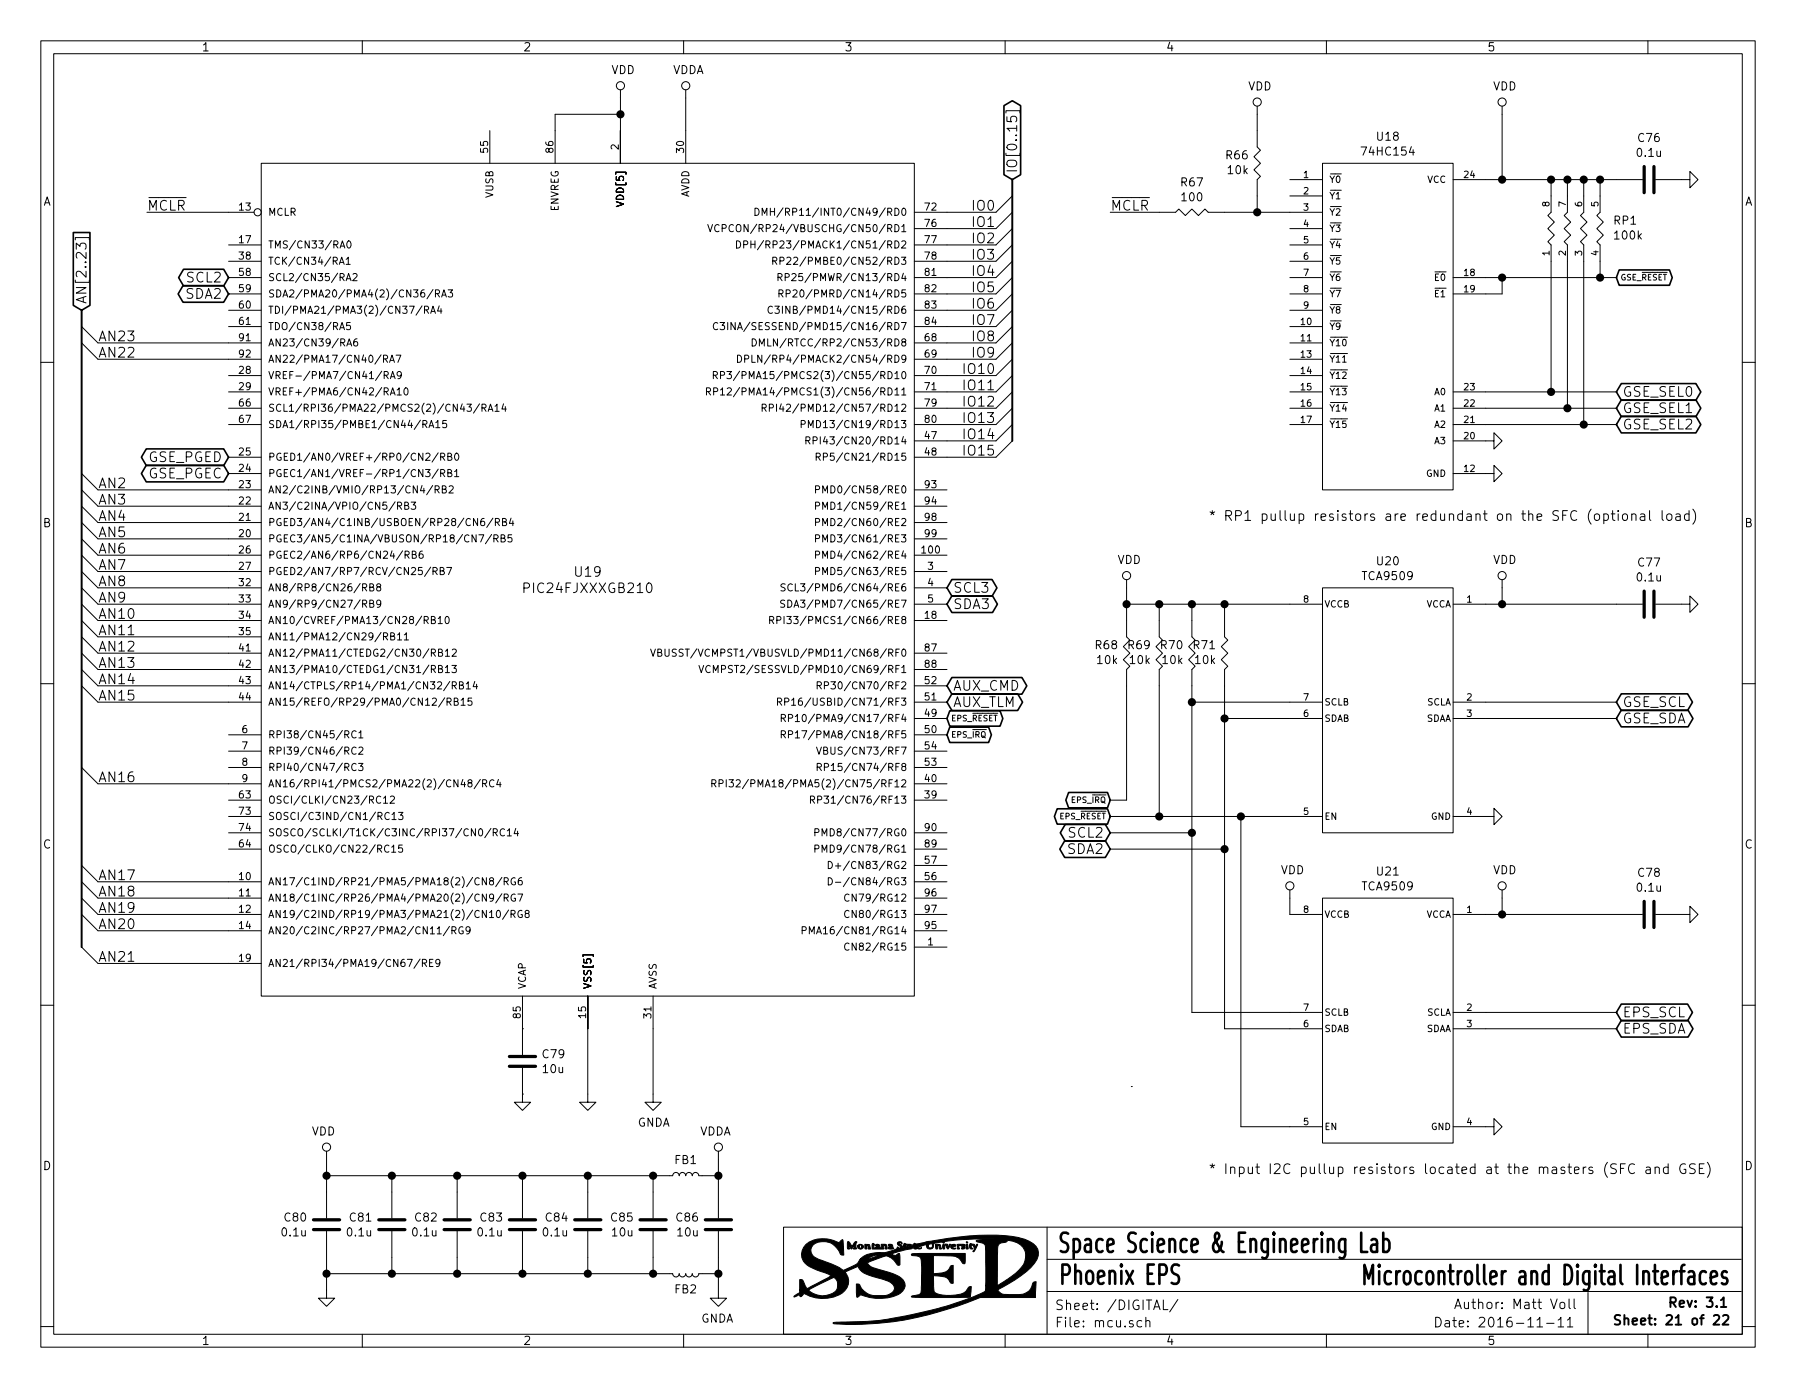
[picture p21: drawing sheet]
<svg xmlns="http://www.w3.org/2000/svg" width="279mm" height="216mm" viewBox="0 0 279 216" stroke-linecap="round" stroke-linejoin="round" font-family="sans-serif">
<defs><g id="words">
<g font-size="4.2">
<text x="164.4" y="194.9">Space Science &amp; Engineering Lab</text>
<text x="164.5" y="199.8">Phoenix EPS</text>
<text x="220" y="199.9">Microcontroller and D</text>
</g>
<g font-size="2.1">
<text x="158.2" y="27" transform="rotate(-90 158.2 27)">IO[0..15]</text>
<text x="22.9" y="32.8">MCLR</text>
<text x="151.5" y="32.8">IO0</text>
<text x="151.5" y="35.3">IO1</text>
<text x="172.7" y="32.8">MCLR</text>
<text x="151.5" y="37.8">IO2</text>
<text x="151.5" y="40.4">IO3</text>
<text x="13.5" y="47.3" transform="rotate(-90 13.5 47.3)">AN[2..23]</text>
<text x="29" y="46.5">SDA2</text>
<text x="29.2" y="43.9">SCL2</text>
<text x="151.5" y="42.9">IO4</text>
<text x="151.5" y="45.5">IO5</text>
<text x="15.2" y="53.1">AN23</text>
<text x="151.5" y="48">IO6</text>
<text x="151.5" y="50.5">IO7</text>
<text x="151.5" y="53.1">IO8</text>
<text x="15.2" y="55.6">AN22</text>
<text x="150.3" y="58.2">IO10</text>
<text x="151.5" y="55.6">IO9</text>
<text x="150.3" y="60.7">IO11</text>
<text x="150.3" y="63.2">IO12</text>
<text x="150.3" y="65.8">IO13</text>
<text x="252.4" y="61.7">GSE_SEL0</text>
<text x="252.4" y="64.3">GSE_SEL1</text>
<text x="23" y="71.9">GSE_PGED</text>
<text x="150.3" y="68.3">IO14</text>
<text x="150.3" y="70.9">IO15</text>
<text x="252.4" y="66.8">GSE_SEL2</text>
<text x="15.2" y="75.9">AN2</text>
<text x="23" y="74.4">GSE_PGEC</text>
<text x="15.2" y="78.5">AN3</text>
<text x="15.2" y="81">AN4</text>
<text x="15.2" y="83.6">AN5</text>
<text x="188" y="81">* RP1 pullup resistors are redundant on the SFC (optional load)</text>
<text x="15.2" y="86.1">AN6</text>
<text x="15.2" y="88.6">AN7</text>
<text x="89.5" y="89.7">U19</text>
<text x="15.2" y="91.2">AN8</text>
<text x="15.2" y="93.7">AN9</text>
<text x="81.9" y="92.3">PIC24FJXXXGB210</text>
<text x="148.2" y="92.2">SCL3</text>
<text x="148.2" y="94.7">SDA3</text>
<text x="15.2" y="96.3">AN10</text>
<text x="15.2" y="98.8">AN11</text>
<text x="15.2" y="101.3">AN12</text>
<text x="15.2" y="103.9">AN13</text>
<text x="15.2" y="106.4">AN14</text>
<text x="148.2" y="107.4">AUX_CMD</text>
<text x="15.2" y="109">AN15</text>
<text x="148.2" y="110">AUX_TLM</text>
<text x="252.4" y="110">GSE_SCL</text>
<text x="252.4" y="112.5">GSE_SDA</text>
<text x="15.2" y="121.7">AN16</text>
<text x="166.4" y="130.3">SCL2</text>
<text x="15.2" y="136.9">AN17</text>
<text x="166.1" y="132.8">SDA2</text>
<text x="15.2" y="139.4">AN18</text>
<text x="15.2" y="142">AN19</text>
<text x="15.2" y="144.5">AN20</text>
<text x="15.2" y="149.6">AN21</text>
<text x="252.4" y="158.2">EPS_SCL</text>
<text x="252.4" y="160.8">EPS_SDA</text>
<text x="188" y="182.6">* Input I2C pullup resistors located at the masters (SFC and GSE)</text>
<text x="164.1" y="203.8">Sheet: /DIGITAL/</text>
<text x="228.6" y="203.6">Author: Matt Voll</text>
<text x="261.1" y="203.4">Rev: 3.1</text>
<text x="164.1" y="206.5">File: mcu.sch</text>
<text x="228.6" y="206.5">Date: 2016-11-11</text>
<text x="254.7" y="206.1">Sheet: 21 of 22</text>
</g>
<g font-size="1.8">
<text x="31.3" y="8">1</text>
<text x="81.4" y="8">2</text>
<text x="95.1" y="11.5">VDD</text>
<text x="104.6" y="11.5">VDDA</text>
<text x="131.3" y="8">3</text>
<text x="181.4" y="8">4</text>
<text x="231.3" y="8">5</text>
<text x="194.2" y="14.1">VDD</text>
<text x="232.3" y="14.1">VDD</text>
<text x="214.3" y="21.9">U18</text>
<text x="254.9" y="22.1">C76</text>
<text x="183.8" y="29">R67</text>
<text x="190.8" y="24.8">R66</text>
<text x="191.1" y="27.1">10k</text>
<text x="212.2" y="24.2">74HC154</text>
<text x="254.8" y="24.4">0.1u</text>
<text x="6.7" y="32">A</text>
<text x="183.9" y="31.3">100</text>
<text x="251.1" y="35">RP1</text>
<text x="271.4" y="32">A</text>
<text x="251.3" y="37.3">100k</text>
<text x="6.7" y="82">B</text>
<text x="271.4" y="82">B</text>
<text x="173.8" y="87.7">VDD</text>
<text x="214.3" y="87.9">U20</text>
<text x="232.3" y="87.7">VDD</text>
<text x="254.9" y="88.1">C77</text>
<text x="212.1" y="90.2">TCA9509</text>
<text x="254.8" y="90.4">0.1u</text>
<text x="170.5" y="101">R68</text>
<text x="175.6" y="101">R69</text>
<text x="180.6" y="101">R70</text>
<text x="185.7" y="101">R71</text>
<text x="170.8" y="103.3">10k</text>
<text x="175.8" y="103.3">10k</text>
<text x="180.9" y="103.3">10k</text>
<text x="186" y="103.3">10k</text>
<text x="6.7" y="132">C</text>
<text x="271.4" y="132">C</text>
<text x="199.2" y="136">VDD</text>
<text x="214.3" y="136.2">U21</text>
<text x="232.3" y="136">VDD</text>
<text x="254.9" y="136.4">C78</text>
<text x="212.1" y="138.5">TCA9509</text>
<text x="254.8" y="138.7">0.1u</text>
<text x="84.5" y="164.6">C79</text>
<text x="84.5" y="166.9">10u</text>
<text x="48.5" y="176.6">VDD</text>
<text x="99.1" y="175.3">GNDA</text>
<text x="108.8" y="176.6">VDDA</text>
<text x="6.7" y="182">D</text>
<text x="105" y="181.1">FB1</text>
<text x="271.4" y="182">D</text>
<text x="44.3" y="190">C80</text>
<text x="54.5" y="190">C81</text>
<text x="64.6" y="190">C82</text>
<text x="74.8" y="190">C83</text>
<text x="85" y="190">C84</text>
<text x="95.1" y="190">C85</text>
<text x="105.3" y="190">C86</text>
<text x="44" y="192.3">0.1u</text>
<text x="54.1" y="192.3">0.1u</text>
<text x="64.3" y="192.3">0.1u</text>
<text x="74.4" y="192.3">0.1u</text>
<text x="84.6" y="192.3">0.1u</text>
<text x="95.3" y="192.3">10u</text>
<text x="105.5" y="192.3">10u</text>
<text x="105" y="201.2">FB2</text>
<text x="31.3" y="209.2">1</text>
<text x="81.4" y="209.2">2</text>
<text x="109" y="205.7">GNDA</text>
<text x="131.3" y="209.2">3</text>
<text x="181.4" y="209.2">4</text>
<text x="231.3" y="209.2">5</text>
</g>
<g font-size="1.6">
<text x="75.9" y="23.7" transform="rotate(-90 75.9 23.7)">55</text>
<text x="86.1" y="23.7" transform="rotate(-90 86.1 23.7)">86</text>
<text x="96.3" y="23.3" transform="rotate(-90 96.3 23.3)">2</text>
<text x="106.4" y="23.7" transform="rotate(-90 106.4 23.7)">30</text>
<text x="37.2" y="32.8">13</text>
<text x="41.7" y="33.6">MCLR</text>
<text x="76.8" y="30.7" transform="rotate(-90 76.8 30.7)">VUSB</text>
<text x="86.9" y="33" transform="rotate(-90 86.9 33)">ENVREG</text>
<text x="97.1" y="31.6" transform="rotate(-90 97.1 31.6)">VDD[5]</text>
<text x="107.2" y="30.8" transform="rotate(-90 107.2 30.8)">AVDD</text>
<text x="121.6" y="33.6">DMH/RP11/INT0/CN49/RD0</text>
<text x="143.9" y="32.8">72</text>
<text x="143.9" y="35.3">76</text>
<text x="37.2" y="37.8">17</text>
<text x="37.2" y="40.4">38</text>
<text x="41.7" y="38.7">TMS/CN33/RA0</text>
<text x="41.7" y="41.2">TCK/CN34/RA1</text>
<text x="114.1" y="36.1">VCPCON/RP24/VBUSCHG/CN50/RD1</text>
<text x="118.6" y="38.7">DPH/RP23/PMACK1/CN51/RD2</text>
<text x="123.6" y="41.2">RP22/PMBE0/CN52/RD3</text>
<text x="143.9" y="37.8">77</text>
<text x="143.9" y="40.4">78</text>
<text x="37.2" y="42.9">58</text>
<text x="37.2" y="45.5">59</text>
<text x="41.7" y="43.7">SCL2/CN35/RA2</text>
<text x="41.7" y="46.3">SDA2/PMA20/PMA4(2)/CN36/RA3</text>
<text x="124" y="43.7">RP25/PMWR/CN13/RD4</text>
<text x="124.4" y="46.3">RP20/PMRD/CN14/RD5</text>
<text x="143.9" y="42.9">81</text>
<text x="143.9" y="45.5">82</text>
<text x="37.2" y="48">60</text>
<text x="37.2" y="50.5">61</text>
<text x="37.2" y="53.1">91</text>
<text x="41.7" y="48.8">TDI/PMA21/PMA3(2)/CN37/RA4</text>
<text x="41.7" y="51.4">TDO/CN38/RA5</text>
<text x="41.7" y="53.9">AN23/CN39/RA6</text>
<text x="115.1" y="51.4">C3INA/SESSEND/PMD15/CN16/RD7</text>
<text x="120.5" y="53.9">DMLN/RTCC/RP2/CN53/RD8</text>
<text x="123" y="48.8">C3INB/PMD14/CN15/RD6</text>
<text x="143.9" y="48">83</text>
<text x="143.9" y="50.5">84</text>
<text x="143.9" y="53.1">68</text>
<text x="37.2" y="55.6">92</text>
<text x="37.2" y="58.2">28</text>
<text x="41.7" y="56.4">AN22/PMA17/CN40/RA7</text>
<text x="41.7" y="59">VREF-/PMA7/CN41/RA9</text>
<text x="116.1" y="59">RP3/PMA15/PMCS2(3)/CN55/RD10</text>
<text x="118.6" y="56.4">DPLN/RP4/PMACK2/CN54/RD9</text>
<text x="143.9" y="58.2">70</text>
<text x="143.9" y="55.6">69</text>
<text x="37.2" y="63.2">66</text>
<text x="37.2" y="65.8">67</text>
<text x="37.2" y="60.7">29</text>
<text x="41.7" y="64.1">SCL1/RPI36/PMA22/PMCS2(2)/CN43/RA14</text>
<text x="41.7" y="61.5">VREF+/PMA6/CN42/RA10</text>
<text x="115.2" y="61.5">RP12/PMA14/PMCS1(3)/CN56/RD11</text>
<text x="122.5" y="64.1">RPI42/PMD12/CN57/RD12</text>
<text x="143.9" y="65.8">80</text>
<text x="143.9" y="60.7">71</text>
<text x="143.9" y="63.2">79</text>
<text x="37.2" y="70.9">25</text>
<text x="41.7" y="71.7">PGED1/AN0/VREF+/RP0/CN2/RB0</text>
<text x="41.7" y="66.6">SDA1/RPI35/PMBE1/CN44/RA15</text>
<text x="127.2" y="66.6">PMD13/CN19/RD13</text>
<text x="128.1" y="69.1">RPI43/CN20/RD14</text>
<text x="129.4" y="71.7">RP5/CN21/RD15</text>
<text x="143.9" y="68.3">47</text>
<text x="143.9" y="70.9">48</text>
<text x="37.2" y="75.9">23</text>
<text x="37.2" y="73.4">24</text>
<text x="41.7" y="76.8">AN2/C2INB/VMIO/RP13/CN4/RB2</text>
<text x="41.7" y="74.2">PGEC1/AN1/VREF-/RP1/CN3/RB1</text>
<text x="129" y="76.8">PMD0/CN58/RE0</text>
<text x="143.9" y="75.9">93</text>
<text x="37.2" y="83.6">20</text>
<text x="37.2" y="81">21</text>
<text x="37.2" y="78.5">22</text>
<text x="41.7" y="81.8">PGED3/AN4/C1INB/USBOEN/RP28/CN6/RB4</text>
<text x="41.7" y="79.3">AN3/C2INA/VPIO/CN5/RB3</text>
<text x="129" y="79.3">PMD1/CN59/RE1</text>
<text x="129" y="81.8">PMD2/CN60/RE2</text>
<text x="143.9" y="78.5">94</text>
<text x="143.9" y="81">98</text>
<text x="143.9" y="83.6">99</text>
<text x="37.2" y="86.1">26</text>
<text x="37.2" y="88.6">27</text>
<text x="41.7" y="84.4">PGEC3/AN5/C1INA/VBUSON/RP18/CN7/RB5</text>
<text x="41.7" y="86.9">PGEC2/AN6/RP6/CN24/RB6</text>
<text x="41.7" y="89.5">PGED2/AN7/RP7/RCV/CN25/RB7</text>
<text x="129" y="89.5">PMD5/CN63/RE5</text>
<text x="129" y="84.4">PMD3/CN61/RE3</text>
<text x="129" y="86.9">PMD4/CN62/RE4</text>
<text x="143.5" y="86.1">100</text>
<text x="144.3" y="88.6">3</text>
<text x="37.2" y="91.2">32</text>
<text x="37.2" y="93.7">33</text>
<text x="41.7" y="92">AN8/RP8/CN26/RB8</text>
<text x="41.7" y="94.5">AN9/RP9/CN27/RB9</text>
<text x="124.4" y="94.5">SDA3/PMD7/CN65/RE7</text>
<text x="124.6" y="92">SCL3/PMD6/CN64/RE6</text>
<text x="144.3" y="91.2">4</text>
<text x="144.3" y="93.7">5</text>
<text x="37.2" y="101.3">41</text>
<text x="37.2" y="96.3">34</text>
<text x="37.2" y="98.8">35</text>
<text x="41.7" y="97.1">AN10/CVREF/PMA13/CN28/RB10</text>
<text x="41.7" y="99.6">AN11/PMA12/CN29/RB11</text>
<text x="123.2" y="97.1">RPI33/PMCS1/CN66/RE8</text>
<text x="143.9" y="101.3">87</text>
<text x="143.9" y="96.3">18</text>
<text x="37.2" y="103.9">42</text>
<text x="37.2" y="106.4">43</text>
<text x="41.7" y="102.2">AN12/PMA11/CTEDG2/CN30/RB12</text>
<text x="41.7" y="104.7">AN13/PMA10/CTEDG1/CN31/RB13</text>
<text x="41.7" y="107.2">AN14/CTPLS/RP14/PMA1/CN32/RB14</text>
<text x="105.8" y="102.2">VBUSST/VCMPST1/VBUSVLD/PMD11/CN68/RF0</text>
<text x="112.8" y="104.7">VCMPST2/SESSVLD/PMD10/CN69/RF1</text>
<text x="129.5" y="107.2">RP30/CN70/RF2</text>
<text x="143.9" y="106.4">52</text>
<text x="143.9" y="103.9">88</text>
<text x="37.2" y="109">44</text>
<text x="41.7" y="109.8">AN15/REFO/RP29/PMA0/CN12/RB15</text>
<text x="124.3" y="109.8">RP16/USBID/CN71/RF3</text>
<text x="124.8" y="112.3">RP10/PMA9/CN17/RF4</text>
<text x="143.9" y="109">51</text>
<text x="143.9" y="111.5">49</text>
<text x="37.7" y="114">6</text>
<text x="37.7" y="116.6">7</text>
<text x="37.7" y="119.1">8</text>
<text x="41.7" y="114.9">RPI38/CN45/RC1</text>
<text x="41.7" y="117.4">RPI39/CN46/RC2</text>
<text x="41.7" y="119.9">RPI40/CN47/RC3</text>
<text x="124.8" y="114.9">RP17/PMA8/CN18/RF5</text>
<text x="129.1" y="117.4">VBUS/CN73/RF7</text>
<text x="129.5" y="119.9">RP15/CN74/RF8</text>
<text x="143.9" y="114">50</text>
<text x="143.9" y="119.1">53</text>
<text x="143.9" y="116.6">54</text>
<text x="37.2" y="124.2">63</text>
<text x="37.7" y="121.7">9</text>
<text x="41.7" y="122.5">AN16/RPI41/PMCS2/PMA22(2)/CN48/RC4</text>
<text x="41.7" y="125">OSCI/CLKI/CN23/RC12</text>
<text x="116" y="122.5">RPI32/PMA18/PMA5(2)/CN75/RF12</text>
<text x="128.7" y="125">RP31/CN76/RF13</text>
<text x="143.9" y="121.7">40</text>
<text x="143.9" y="124.2">39</text>
<text x="37.2" y="126.7">73</text>
<text x="37.2" y="131.8">64</text>
<text x="37.2" y="129.3">74</text>
<text x="41.7" y="127.6">SOSCI/C3IND/CN1/RC13</text>
<text x="41.7" y="130.1">SOSCO/SCLKI/T1CK/C3INC/RPI37/CN0/RC14</text>
<text x="128.9" y="130.1">PMD8/CN77/RG0</text>
<text x="143.9" y="129.3">90</text>
<text x="143.9" y="131.8">89</text>
<text x="37.2" y="136.9">10</text>
<text x="41.7" y="137.7">AN17/C1IND/RP21/PMA5/PMA18(2)/CN8/RG6</text>
<text x="41.7" y="132.6">OSCO/CLKO/CN22/RC15</text>
<text x="128.9" y="132.6">PMD9/CN78/RG1</text>
<text x="131.1" y="135.2">D+/CN83/RG2</text>
<text x="131.5" y="137.7">D-/CN84/RG3</text>
<text x="143.9" y="136.9">56</text>
<text x="143.9" y="134.4">57</text>
<text x="37.2" y="139.4">11</text>
<text x="37.2" y="142">12</text>
<text x="41.7" y="140.3">AN18/C1INC/RP26/PMA4/PMA20(2)/CN9/RG7</text>
<text x="41.7" y="142.8">AN19/C2IND/RP19/PMA3/PMA21(2)/CN10/RG8</text>
<text x="132.7" y="140.3">CN79/RG12</text>
<text x="132.7" y="142.8">CN80/RG13</text>
<text x="143.9" y="139.4">96</text>
<text x="143.9" y="142">97</text>
<text x="37.2" y="144.5">14</text>
<text x="37.2" y="149.6">19</text>
<text x="41.7" y="145.3">AN20/C2INC/RP27/PMA2/CN11/RG9</text>
<text x="127.1" y="145.3">PMA16/CN81/RG14</text>
<text x="132.7" y="147.9">CN82/RG15</text>
<text x="143.9" y="144.5">95</text>
<text x="144.3" y="147.1">1</text>
<text x="41.7" y="150.4">AN21/RPI34/PMA19/CN67/RE9</text>
<text x="81.8" y="153.9" transform="rotate(-90 81.8 153.9)">VCAP</text>
<text x="92" y="153.9" transform="rotate(-90 92 153.9)">VSS[5]</text>
<text x="102.2" y="153.9" transform="rotate(-90 102.2 153.9)">AVSS</text>
<text x="81" y="158.3" transform="rotate(-90 81 158.3)">85</text>
<text x="91.2" y="158.3" transform="rotate(-90 91.2 158.3)">15</text>
<text x="101.3" y="158.3" transform="rotate(-90 101.3 158.3)">31</text>
</g>
<g font-size="1.4">
<text x="202.8" y="27.7">1</text>
<text x="206.8" y="28.4">Y0</text>
<text x="222" y="28.4">VCC</text>
<text x="227.8" y="27.7">24</text>
<text x="202.8" y="30.2">2</text>
<text x="202.8" y="32.8">3</text>
<text x="202.8" y="35.3">4</text>
<text x="206.8" y="31">Y1</text>
<text x="206.8" y="33.5">Y2</text>
<text x="241" y="32.1" transform="rotate(-90 241 32.1)">8</text>
<text x="243.6" y="32.1" transform="rotate(-90 243.6 32.1)">7</text>
<text x="246.1" y="32.1" transform="rotate(-90 246.1 32.1)">6</text>
<text x="248.7" y="32.1" transform="rotate(-90 248.7 32.1)">5</text>
<text x="202.8" y="37.8">5</text>
<text x="202.8" y="40.4">6</text>
<text x="206.8" y="36.1">Y3</text>
<text x="206.8" y="38.6">Y4</text>
<text x="206.8" y="41.1">Y5</text>
<text x="241" y="39.8" transform="rotate(-90 241 39.8)">1</text>
<text x="243.6" y="39.8" transform="rotate(-90 243.6 39.8)">2</text>
<text x="246.1" y="39.8" transform="rotate(-90 246.1 39.8)">3</text>
<text x="248.7" y="39.8" transform="rotate(-90 248.7 39.8)">4</text>
<text x="202.8" y="42.9">7</text>
<text x="202.8" y="45.5">8</text>
<text x="206.8" y="43.7">Y6</text>
<text x="206.8" y="46.2">Y7</text>
<text x="223.3" y="43.7">E0</text>
<text x="223.3" y="46.2">E1</text>
<text x="227.8" y="42.9">18</text>
<text x="227.8" y="45.5">19</text>
<text x="202.4" y="50.5">10</text>
<text x="202.4" y="53.1">11</text>
<text x="202.8" y="48">9</text>
<text x="206.8" y="48.8">Y8</text>
<text x="206.8" y="51.3">Y9</text>
<text x="206.8" y="53.8">Y10</text>
<text x="202.4" y="55.6">13</text>
<text x="202.4" y="58.2">14</text>
<text x="206.8" y="56.4">Y11</text>
<text x="206.8" y="58.9">Y12</text>
<text x="202.4" y="60.7">15</text>
<text x="202.4" y="63.2">16</text>
<text x="202.4" y="65.8">17</text>
<text x="206.8" y="61.5">Y13</text>
<text x="206.8" y="64">Y14</text>
<text x="223.2" y="64">A1</text>
<text x="223.2" y="61.5">A0</text>
<text x="227.8" y="65.8">21</text>
<text x="227.8" y="63.2">22</text>
<text x="227.8" y="60.7">23</text>
<text x="206.8" y="66.5">Y15</text>
<text x="223.2" y="69.1">A3</text>
<text x="223.2" y="66.5">A2</text>
<text x="227.8" y="68.3">20</text>
<text x="221.9" y="74.2">GND</text>
<text x="227.8" y="73.4">12</text>
<text x="202.8" y="93.7">8</text>
<text x="206" y="94.5">VCCB</text>
<text x="221.8" y="94.5">VCCA</text>
<text x="228.2" y="93.7">1</text>
<text x="202.8" y="111.5">6</text>
<text x="202.8" y="109">7</text>
<text x="206" y="112.3">SDAB</text>
<text x="206" y="109.7">SCLB</text>
<text x="221.8" y="112.3">SDAA</text>
<text x="221.9" y="109.7">SCLA</text>
<text x="228.2" y="109">2</text>
<text x="228.2" y="111.5">3</text>
<text x="202.8" y="126.7">5</text>
<text x="206" y="127.5">EN</text>
<text x="222.7" y="127.5">GND</text>
<text x="228.2" y="126.7">4</text>
<text x="202.8" y="142">8</text>
<text x="206" y="142.7">VCCB</text>
<text x="221.8" y="142.7">VCCA</text>
<text x="228.2" y="142">1</text>
<text x="202.8" y="159.8">6</text>
<text x="202.8" y="157.2">7</text>
<text x="206" y="160.5">SDAB</text>
<text x="206" y="158">SCLB</text>
<text x="221.8" y="160.5">SDAA</text>
<text x="221.9" y="158">SCLA</text>
<text x="228.2" y="157.2">2</text>
<text x="228.2" y="159.8">3</text>
<text x="202.8" y="175">5</text>
<text x="206" y="175.8">EN</text>
<text x="222.7" y="175.8">GND</text>
<text x="228.2" y="175">4</text>
</g>
<g font-size="1.2">
<text x="252" y="43.6">GSE_RESET</text>
<text x="147.9" y="112.2">EPS_RESET</text>
<text x="147.9" y="114.7">EPS_IRQ</text>
<text x="166.8" y="124.9">EPS_IRQ</text>
<text x="164.8" y="127.4">EPS_RESET</text>
</g>
</g></defs>
<g fill="none" stroke="#000" stroke-width=".16">
<path d="M6.3 6.4h266.7v203.2h-266.7zM8.4 8.4h262.6v199.1h-262.6zM56.4 6.4v2M96.5 14v11.4M96.5 17.8h-10.1v7.6M106.3 6.4v2M106.7 14v11.4M156.4 6.4v2M156.5 17.6v-.4h2.2v.4M156.6 18.2v.7h.8l-.2-.2 .1-.5 .2-.1 .5 .1 .2 .2v.3l-.2 .2M195.6 16.5v6.4l.5 .5-1 1 1 1-1 1 1 1-.5 .5v5.1M206.3 6.4v2"/>
<path d="M233.7 16.5v11.4M256.4 6.4v2M11.7 37.3v-.3h2.2v.3M11.9 38.8v-1l.5 .5a.39 .39 0 0 1 .3-.5h.4l.2 .2 .1 .6-.2 .2M22.9 33h16.6M35.6 38.1h5M40.6 25.4h101.6v129.5h-101.6zM52.9 38.6l.4-1.1 .3 1.1M53 38.3h.5M54.1 37.6l.1-.1a.59 .59 0 0 1 .4 .5 .59 .59 0 0 1-.4 .6l-.3-.4zM76.2 20.3v5.1M95.9 31.4l1.1 .4-1.1 .3"/>
<path d="M110.1 34.9l.4 1.1 .3-1.1M111.9 35.1a.51 .51 0 0 0-.7 .1 .51 .51 0 0 0 .1 .7l.3 .1 .3-.1M112.3 35.5h.6l.1-.2-.1-.2-.1-.2h-.5v1.1M114.1 35.1a.51 .51 0 0 0-.7 .1 .51 .51 0 0 0 .1 .7l.3 .1 .3-.1M114.6 37.5a.56 .56 0 0 1 .6 .5 .56 .56 0 0 1-.6 .6zM115.7 38h.5l.1-.2v-.2l-.2-.1h-.4v1.1M116.8 37.5v1.1M116.8 38h.6M117.4 32.4a.56 .56 0 0 1 .7 .5 .56 .56 0 0 1-.7 .6zM117.4 37.5v1.1M118.6 33.5v-1.1l.3 .8 .4-.8v1.1M118.8 37.4l-1 1.5"/>
<path d="M119.8 32.4v1.1M119.8 32.9h.7M120.5 32.4v1.1M121.8 32.3l-.9 1.5M157.5 30.5l-2.6 2.5h-12.7M157.5 33l-2.6 2.6h-12.7M157.5 35.6l-2.6 2.5h-12.7M157.5 38.1l-2.6 2.5h-12.7M172.7 33h10.2l.5-.5 1 1 1-1 1 1 1.1-1 .5 .5h17.7M200.7 35.6h5M200.7 38.1h5M200.7 27.9h5"/>
<path d="M200.7 30.5h5M205.7 25.4h20.4v50.8h-20.4zM226.1 27.9h29.4M241.3 27.9v5.1l-.5 .5 1 1-1 1.1 1 1-1 1 .5 .5v22.9M243.8 27.9v5.1l-.5 .5 1 1-1 1.1 1 1-1 1 .5 .5v25.4M246.4 27.9v5.1l-.5 .5 1 1-1 1.1 1 1-1 1 .5 .5v27.9M248.9 27.9v5.1l-.5 .5 1 1-1 1.1 1 1-1 1 .5 .5v5.1M257.6 27.9h5.3v-1.2l1.3 1.2-1.3 1.3v-1.3M6.3 56.4h2.1M12.7 50.8l2.5 2.5h25.4M12.7 53.3l2.5 2.6h25.4M35.6 43.2h.1"/>
<path d="M35.6 45.7h.1M35.6 48.3h5M35.6 58.4h5M35.6 50.8h5M35.6 43.2h5M35.6 45.7h5M35.6 40.6h5M52.8 41.1l.4-1.1 .3 1.1M52.8 51.3l.4-1.1 .4 1.1M52.9 40.8h.5M53 51h.5M53.8 40.3l.4-.3v1.1"/>
<path d="M53.8 43.7l.4-1.2 .4 1.2M53.8 41.1h.7M53.9 53.8l.4-1.1 .4 1.1M53.9 43.4h.6M54.1 53.5h.5M54.5 50.2h-.6v.5l.2-.1h.3l.1 .2v.4l-.2 .1-.4-.1M54.9 42.7l.2-.2h.2l.2 .4-.6 .8h.6M55.5 52.7l-.3 .1a.75 .75 0 0 0-.1 1h.4l.2-.4-.3-.3-.3 .1-.1 .2M59.4 57.7l-1 1.5M59.7 55.8h.5l.1-.2-.1-.2-.1-.2h-.4v1.2M59.8 58.4l.5-.1 .1-.1v-.3l-.2-.1h-.4v1.1M59.9 55.8l.4 .6"/>
<path d="M60 58.4l.4 .5M60.6 56.4l.4-1.2 .4 1.2M60.7 58.9l.4-1.1 .4 1.1M60.7 56.1h.5M60.8 58.6h.6M61.6 55.2h.8l-.5 1.2M62.4 58.3l-.2 .2-.3-.1-.1-.1v-.3l.2-.2 .4 .1a.72 .72 0 0 1-.3 1h-.2M65.7 47.6l-1 1.4M66 48.2h.6l.1-.2-.1-.2-.1-.2h-.5v1.1M66.3 48.2l.4 .5M67 48.7l.4-1.1 .3 1.1M67.1 48.4h.5"/>
<path d="M67.4 45l-1 1.5M67.7 45.7l.6-.1 .1-.1-.1-.3-.1-.1h-.5v1.1M68 45.7l.4 .5M68.3 47.6l-.2 .8h.7M68.6 48v.7M68.7 46.2l.4-1.1 .3 1.1M68.8 45.9h.5M69.7 45.1h.7l-.4 .4 .4 .1v.5l-.2 .1-.5-.1M111 58.4l.6-.1v-.4l-.2-.1h-.4v1.1M111.2 58.4l.4 .5M111.7 50.3a.51 .51 0 0 0-.7 .1 .51 .51 0 0 0 .1 .7l.2 .2 .4-.1M112 50.2h.7l-.4 .4 .4 .1v.5l-.2 .1-.5-.1"/>
<path d="M112.1 58.4l.6-.1v-.4l-.2-.1h-.4v1.1M113.1 57.8h.7l-.4 .4 .3 .1 .1 .4-.2 .2-.5-.1M113.2 50.2v1.1M114.4 50.2v1.1l-.7-1.1v1.1M114.7 55.2a.56 .56 0 0 1 .7 .6 .56 .56 0 0 1-.7 .6zM115.1 57.7l-1 1.5M115.4 58.4l.6-.1v-.4l-.2-.1h-.4v1.1M115.8 55.8h.6l.1-.2-.1-.2-.1-.2h-.5v1.2M117 55.2v1.2h.5M117 52.7a.57 .57 0 0 1 .7 .6 .57 .57 0 0 1-.7 .5zM118.1 53.8v-1.1l.4 .8 .4-.8v1.1M118.5 55.2v1.2l-.6-1.2v1.2"/>
<path d="M119.4 52.7v1.1h.6M120.2 47.8a.51 .51 0 0 0-.7 .1 .51 .51 0 0 0 .1 .7l.2 .1 .4-.1M120.2 40.6l.6-.1 .1-.1-.1-.3-.2-.1h-.4v1.1M120.5 40.6l.4 .5M120.5 47.6h.7l-.3 .5 .3 .1v.4l-.2 .1-.5-.1M121 43.1l.6-.1v-.3l-.2-.2h-.4v1.2M121.2 45.7l.5-.1 .1-.1v-.3l-.2-.1h-.4v1.1M121.3 43.1l.4 .6M121.3 40.6l.6-.1 .1-.1-.1-.3-.1-.1h-.5v1.1M121.4 45.7l.4 .5M121.7 47.6v1.1M122.1 43.1l.6-.1v-.3l-.1-.2h-.5v1.2"/>
<path d="M122.3 45.7l.5-.1 .1-.1v-.3l-.2-.1h-.4v1.1M122.4 40.1l.2-.1h.2l.2 .3-.6 .8h.6M122.9 47.6v1.1l-.6-1.1v1.1M123.2 42.7l.4-.2 .3 .4-.8 .8h.8M123.4 45.2l.4-.1 .2 .3-.7 .8h.7M157.5 45.7l-2.6 2.6h-12.7M157.5 55.9l-2.6 2.5h-12.7M157.5 48.3l-2.6 2.5h-12.7M157.5 58.4l-2.6 2.6h-12.7M157.5 40.6l-2.6 2.6h-12.7M157.5 50.8l-2.6 2.5h-12.7M157.5 43.2l-2.6 2.5h-12.7"/>
<path d="M157.5 53.3l-2.6 2.6h-12.7M200.7 48.3h5M200.7 58.4h5M200.7 50.8h5M200.7 43.2h5M200.7 53.3h5M200.7 45.7h5M200.7 55.9h5M200.7 40.6h5M208.7 55h.9M226.1 43.2h25.4M233.7 43.2v2.5h-7.6"/>
<path d="M271 56.4h2M12.7 78.7l2.5 2.6h25.4M12.7 76.2l2.5 2.5h25.4M12.7 73.7l2.5 2.5h25.4M35.6 66h5M35.6 61h5M35.6 73.7h5M35.6 71.1h5M35.6 63.5h5M60.7 61.4l.4-1.1 .4 1.1M60.8 61.1h.6M61.5 78.1l-1 1.4"/>
<path d="M61.8 60.7l.3-.4v1.1M61.8 61.4h.6M61.8 78.7l.6-.1v-.4l-.1-.1h-.5v1.1M62.1 78.7l.4 .5M63 78.6h.4l.2-.3-.3-.2h-.3v1.1h.4l.2-.1v-.2l-.3-.3M63 60.5l.1-.2a.61 .61 0 0 1 .4 .6 .61 .61 0 0 1-.4 .5l-.3-.4zM64 78.1h.7l-.4 .4 .3 .1 .1 .4-.3 .2-.4-.1M65.7 75.5l-.3 .8h.7M65.8 66l.5-.1 .1-.1v-.3l-.2-.1h-.4v1.1M65.9 75.9v.8M66 66l.4 .5M66.2 73h.7l-.4 .5 .3 .1 .1 .3-.2 .2-.5-.1"/>
<path d="M66.2 70.6l.5-.1 .2 .3-.7 .8h.7M66.7 66.5l.4-1.1 .4 1.1M66.8 66.2h.6M67.3 75.5l-.9 1.5M67.7 76.1h.5l.1-.2v-.2l-.2-.1h-.4v1.1M67.8 65.7l.3-.3v1.1M67.8 66.5h.6M67.9 76.1l.4 .6M68.2 73l-1 1.4M68.2 70.4l-1 1.5M68.6 73.6l.5-.1v-.3l-.1-.2h-.4v1.1M68.6 71.1l.5-.1v-.4l-.1-.1h-.4v1.1"/>
<path d="M68.8 76.1l.5-.1 .1-.1-.1-.2-.1-.1h-.4v1.1h.4l.2-.1v-.3l-.2-.2M68.8 73.6l.4 .5M68.8 71.1l.4 .5M69.4 65.4h-.5v.5l.1-.1 .4 .1 .1 .2-.1 .3-.1 .1-.4-.1M69.7 73.6l.4-.1 .2-.2-.3-.3h-.3v1.1h.4l.2-.1v-.2l-.3-.2M69.7 71h.4l.2-.3-.3-.2h-.3v1.1h.4l.2-.1v-.3l-.3-.2M69.9 75.7l.1-.1h.3l.2 .3-.7 .8h.7M70.7 73.4l.3-.4v1.1M70.7 74.1h.7M70.9 70.6l.1-.1a.59 .59 0 0 1 .4 .5 .59 .59 0 0 1-.4 .6 .68 .68 0 0 1-.1-1zM72.6 62.9h.7l-.4 .4 .4 .1v.5l-.2 .1-.5-.1M74.6 62.8l-.9 1.5"/>
<path d="M75 63.4h.5l.1-.2v-.2l-.2-.1h-.4v1.1M75.3 63.4l.3 .6M75.9 64l.4-1.1 .4 1.1M76 63.7h.6M77 63.2l.3-.3v1.1M77 64h.6M78.3 62.8l-.2 .8h.7M78.6 63.2v.8M109.9 60.9h.5l.1-.2v-.2l-.2-.2h-.4v1.1M110.2 60.9l.3 .5M111 60.9h.6l.1-.2-.1-.2-.2-.2h-.4v1.1M112.1 60.7l.3-.4v1.1"/>
<path d="M112.1 61.4h.6M113.1 60.5l.5-.2 .2 .4-.7 .7h.7M115.1 60.3l-1 1.4M118.6 63.4h.5l.1-.2v-.2l-.2-.1h-.4v1.1M118.8 63.4l.4 .6M119.7 63.4h.5l.1-.2v-.2l-.2-.1h-.4v1.1M120.8 62.9v1.1M121.5 62.8l-.2 .8h.7M121.8 63.2v.8M124.6 66l.6-.1 .1-.1-.1-.3-.1-.1h-.5v1.1M125.4 68.5h.5l.1-.2v-.2l-.2-.2h-.4v1.2M125.7 68.5l.3 .6"/>
<path d="M125.8 66.5v-1.1l.3 .8 .4-.8v1.1M126.5 68.5h.5l.1-.2v-.2l-.2-.2h-.4v1.2M126.9 76.1h.5l.1-.2v-.2l-.2-.1h-.4v1.1M126.9 78.7l.5-.1 .1-.1v-.3l-.2-.1h-.4v1.1M127 71.1l.5-.1 .1-.1v-.3l-.2-.1h-.4v1.1M127.3 71.1l.3 .5M127.6 67.9v1.2M128 76.7v-1.1l.4 .8 .3-.8v1.1M128 79.2v-1.1l.4 .8 .3-.8v1.1M128.1 71.1l.5-.1 .1-.1v-.3l-.2-.1h-.4v1.1M142.2 78.7h5.1M142.2 76.2h5.1"/>
<path d="M157.5 63.5l-2.6 2.5h-12.7M157.5 68.6l-2.6 2.5h-12.7M157.5 61l-2.6 2.5h-12.7M157.5 66l-2.6 2.6h-12.7M200.7 66h5M200.7 61h5M200.7 63.5h5M226.1 73.7h6.3v-1.3l1.3 1.3-1.3 1.2v-1.2M226.1 68.6h6.3v-1.3l1.3 1.3-1.3 1.3v-1.3M226.1 66h25.4M226.1 61h25.4M226.1 63.5h25.4"/>
<path d="M249.5 79.9v1.6M250.6 79.9h.6M250.9 79.4v1.3l.1 .2h.2M251.7 79.4v.2M251.7 79.9v1M253.8 79.9v1M256.6 79.4v1.3l.2 .2M258.6 79.4v1.3l.2 .2M262.8 79.4v1.5M263.3 79.2a1.78 1.78 0 0 1 0 2.3M12.7 91.4l2.5 2.6h25.4M12.7 86.4l2.5 2.5h25.4"/>
<path d="M12.7 88.9l2.5 2.5h25.4M12.7 81.3l2.5 2.5h25.4M12.7 99.1l2.5 2.5h25.4M12.7 94l2.5 2.5h25.4M12.7 96.5l2.5 2.6h25.4M12.7 83.8l2.5 2.6h25.4M56.4 91.4l.5-.1 .1-.1v-.3l-.2-.1h-.4v1.1M56.4 93.9h.5l.1-.2v-.2l-.2-.2h-.4v1.2M56.7 91.4l.3 .5M56.7 93.9l.3 .6M57.5 91.3h.5l.1-.2v-.2l-.2-.1h-.4v1.1h.5l.1-.1 .1-.2-.3-.3M57.5 93.9l.5-.1 .1-.1v-.2l-.2-.2h-.4v1.2h.5l.1-.1 .1-.3-.3-.2"/>
<path d="M58.8 91.3l-.2-.2v-.2l.2-.1 .3 .1 .1 .3-.5 .1-.1 .2v.2l.2 .2h.3l.1-.2v-.3l-.2-.1M59.2 93.8l-.2 .3-.3-.1-.1-.2v-.3l.4-.2 .2 .3v.6l-.2 .2-.3 .1M59.7 99h.5l.1-.2-.1-.2-.1-.2h-.4v1.1M59.9 99l.4 .5M60.8 99l.5-.1v-.3l-.2-.2h-.3v1.1h.4l.2-.1v-.2l-.3-.2M61.8 98.8l.4-.4v1.1M61.8 99.5h.7M62.6 85.7l-.9 1.4M62.9 98.8l.3-.4v1.1M62.9 99.5h.7M63 86.3h.6l.1-.2-.1-.2-.2-.2h-.4v1.1M63.3 86.3l.4 .5"/>
<path d="M64.1 86.3l.6-.1v-.3l-.2-.2h-.4v1.1h.4l.2-.1 .1-.2-.3-.2M65.7 85.7l-.3 .1a.84 .84 0 0 0-.1 1h.3l.2-.1v-.3l-.2-.2h-.3l-.1 .2M66 96.5l.5-.1 .1-.1v-.3l-.2-.1h-.4v1.1M66.2 96.5l.4 .5M67 88.2l-1 1.5M67.1 96.4h.5l.1-.2-.1-.2-.1-.1h-.4v1.1h.4l.2-.1v-.3l-.2-.2M67.4 88.8h.5l.1-.3-.2-.2h-.4v1.1M67.6 88.8l.4 .6M68.2 96.2l.3-.3v1.1M68.2 97h.6M68.5 88.8l.5-.1 .1-.1-.1-.2-.1-.1h-.4v1.1h.4l.2-.2v-.2l-.2-.2M69.3 96l.2-.1a.59 .59 0 0 1 .4 .5 .59 .59 0 0 1-.4 .6l-.3-.4z"/>
<path d="M69.5 88.3h.8l-.5 1.1M74.3 80.6v1.2l-.6-1.2v1.2M74.5 83.2h.8l-.5 1.1M75.3 80.6l-.3 .1a.84 .84 0 0 0-.1 1h.4l.1-.4-.2-.2h-.3l-.1 .2M76.5 83.1l-1 1.5M76.7 80.6l-1 1.4M76.8 83.8l.6-.1 .1-.3-.2-.2h-.5v1.1M77.1 81.2h.5l.1-.2-.1-.2-.1-.2h-.4v1.2M77.1 83.8l.4 .5M77.3 81.2l.4 .6M78 83.7h.4l.1-.2v-.2l-.2-.1h-.3v1.1h.4l.2-.2v-.2l-.3-.2M78.2 81.2l.5-.1 .1-.1-.1-.2-.2-.2h-.3v1.2h.4l.2-.1v-.3l-.3-.2"/>
<path d="M79.5 80.6l-.3 .8h.7M79.6 83.2h-.5l-.1 .5 .2-.1 .4 .1 .1 .1-.1 .4-.1 .1-.5-.1M79.8 81v.8M100.7 90.8a.35 .35 0 0 1 .4-.1 .35 .35 0 0 1 .2 .3 .77 .77 0 0 1-.4 1.2l-.2-.2a1.2 1.2 0 0 1 0-1.2zM119.7 96.5l.6-.1 .1-.1-.1-.3-.1-.1h-.5v1.1M120 96.5l.4 .5M120.9 96.5l.5-.1 .1-.1-.1-.3-.1-.1h-.4v1.1M122 95.9v1.1M122.1 93.4l-.4-.1-.2 .2v.3l.5 .2 .1 .3-.2 .2-.5-.1M122.1 90.9l-.4-.1-.2 .1v.3l.5 .3 .1 .2-.2 .2h-.4M122.4 95.9h.7l-.4 .4 .3 .1v.5l-.1 .1-.5-.1M122.6 93.3a.56 .56 0 0 1 .6 .6 .56 .56 0 0 1-.6 .6z"/>
<path d="M123.3 90.9a.52 .52 0 0 0-.8 .4 .52 .52 0 0 0 .5 .6l.3-.1M123.5 94.5l.4-1.2 .4 1.2M123.6 94.2h.6M123.7 90.8v1.1h.6M126.9 88.8h.5l.1-.2v-.2l-.2-.1h-.4v1.1M126.9 81.2h.5l.1-.2v-.2l-.2-.2h-.4v1.2M126.9 83.8l.5-.1 .1-.1v-.3l-.2-.1h-.4v1.1M126.9 86.3h.5l.1-.2v-.2l-.2-.2h-.4v1.1M128 89.4v-1.1l.4 .8 .3-.8v1.1M128 81.8v-1.2l.4 .9 .3-.9v1.2M128 84.3v-1.1l.4 .8 .3-.8v1.1M128 86.8v-1.1l.4 .8 .3-.8v1.1"/>
<path d="M142.2 94h5.1M142.2 88.9h5.1M142.2 91.4h5.1M142.2 83.8h5.1M142.2 81.3h5.1M142.2 96.5h5.1M142.2 86.4h5.1M175.3 90.2v8.9l.5 .5-1 1 1 1-1 1 1 1-.5 .5v20.4h-2.6M175.3 94h30.4M180.3 94v5.1l.5 .5-1 1 1 1-1 1 1 1-.5 .5v22.9M185.4 94v5.1l.5 .5-1 1 1 1-1 1 1 1-.5 .5v53.4h20.3M190.5 94v5.1l.5 .5-1 1 1 1-1 1 1 1-.5 .5v55.9h15.2"/>
<path d="M205.7 91.4h20.4v38.1h-20.4zM226.1 94h29.4M233.7 90.2v3.8M248.1 80.1l.2-.2 .5 .2v.5a.42 .42 0 0 1-.4 .4 .42 .42 0 0 1-.4-.4zM249.5 80l.4-.1 .3 .3v.4l-.1 .3h-.6M252.5 80.1l.2-.2a.4 .4 0 0 1 .5 .3v.4l-.1 .3a.41 .41 0 0 1-.7-.3zM253.8 80.1l.1-.1a.37 .37 0 0 1 .6 .1v.8M255.2 80h.6l.1 .9M255.9 80.3l-.5 .1a.3 .3 0 0 0-.3 .3 .3 .3 0 0 0 .3 .2h.5M257.6 94h5.3v-1.3l1.3 1.3-1.3 1.3v-1.3M259.4 80.1l.2-.2 .4 .2 .1 .5a.42 .42 0 0 1-.4 .4 .42 .42 0 0 1-.4-.4zM260.7 80h.6l.1 .9"/>
<path d="M261.4 80.3l-.5 .1a.31 .31 0 0 0-.2 .3 .31 .31 0 0 0 .2 .2h.5M262.8 80l-.5-.1-.2 .3v.4l.1 .3h.6M6.3 106.3h2.1M12.7 106.7l2.5 2.5h25.4M12.7 119.4l2.5 2.5h25.4M12.7 101.6l2.5 2.5h25.4M12.7 104.1l2.5 2.6h25.4M35.6 114.3h5M35.6 116.8h5M35.6 119.4h5M53.6 114.2h.6l.1-.2-.1-.2-.1-.1h-.5v1.1M53.9 114.2l.4 .6"/>
<path d="M55.4 113.8a.51 .51 0 0 0-.7 .1 .51 .51 0 0 0 .1 .7l.3 .2 .3-.1M55.4 116.3a.51 .51 0 0 0-.7 .2 .51 .51 0 0 0 .1 .7l.3 .1 .3-.1M55.4 118.9a.51 .51 0 0 0-.7 .1 .51 .51 0 0 0 .1 .7l.3 .2 .3-.1M55.8 118.7h.7l-.4 .5 .3 .1v.5l-.1 .1-.5-.1M55.8 114l.3-.3v1.1M55.8 116.3l.2-.1h.3l.2 .3-.7 .8h.7M55.8 114.8h.7M67.1 101.5h.5l.1-.2v-.2l-.2-.1h-.4v1.1M67.1 104.1l.5-.1 .1-.1v-.3l-.2-.1h-.4v1.1M67.4 101.5l.3 .6M67.4 104.1l.3 .5M68.2 101.5l.5-.1 .1-.1v-.2l-.2-.1h-.4v1.1h.5l.1-.1 .1-.3-.3-.2"/>
<path d="M68.2 104h.5l.1-.2v-.2l-.2-.1h-.4v1.1h.5l.1-.1 .1-.2-.3-.3M69.2 108.5l-1 1.5M69.3 101.3l.3-.3v1.1M69.3 103.8l.3-.3v1.1M69.3 102.1h.6M69.3 104.6h.6M69.5 109.2l.6-.1 .1-.1-.1-.3-.1-.1h-.5v1.1M69.8 109.2l.4 .5M70 106l-1 1.4M70.3 103.5h.7l-.4 .4 .3 .1v.5l-.1 .1-.5-.1M70.4 101.1l.1-.1h.3l.2 .3-.7 .8h.7M70.4 106.6h.5l.1-.2-.1-.2-.1-.2h-.4v1.2"/>
<path d="M70.6 106.6l.4 .6M70.7 109.1h.4l.1-.2v-.2l-.2-.1h-.3v1.1h.4l.1-.1 .1-.3-.3-.2M71.5 106.6l.5-.1 .1-.1-.1-.2-.2-.2h-.3v1.2h.4l.2-.1v-.3l-.3-.2M71.7 108.9l.4-.3v1.1M71.7 109.7h.7M72.5 106.4l.3-.4v1.2M72.5 107.2h.7M73.4 108.6h-.6v.5l.1-.1 .4 .1 .1 .1v.4l-.2 .1-.4-.1M73.9 106l-.3 .8h.7M74.1 106.4v.8M101.2 101l.4 1.1 .4-1.1M102.3 101.5l.5-.1 .1-.1v-.2l-.2-.1h-.4v1.1h.5l.1-.1 .1-.3-.3-.2"/>
<path d="M103.5 101v.9l.2 .2h.2l.2-.2v-.9M105.2 101h-.4l-.2 .2 .1 .2 .5 .3v.3l-.2 .1-.4-.1M108.7 103.5l.4 1.1 .4-1.1M110.5 103.6a.53 .53 0 0 0-.7 .3 .53 .53 0 0 0 .2 .7l.5-.1M111 104.6v-1.1l.3 .8 .4-.8v1.1M112.2 104.1l.6-.1 .1-.1-.1-.3-.1-.1h-.5v1.1M121 109.2l.5-.1 .1-.3-.2-.2h-.4v1.1M121.2 109.2l.4 .5M121.5 114.2l.6-.1v-.3l-.1-.1h-.5v1.1M121.5 111.7l.6-.1v-.3l-.1-.2h-.5v1.1M121.8 114.2l.4 .6M121.8 111.7l.4 .5"/>
<path d="M122.1 109.2l.5-.1 .1-.3-.2-.2h-.4v1.1M122.7 114.2l.6-.1v-.3l-.2-.1h-.4v1.1M122.7 111.7l.6-.1v-.3l-.2-.2h-.4v1.1M123.1 108.9l.4-.3v1.1M123.1 109.7h.7M123.7 114l.4-.3v1.1M123.7 111.5l.4-.4v1.1M123.7 114.8h.7M123.7 112.2h.7M127 116.2l.4 1.1 .4-1.1M127.1 106.6l.6-.1v-.3l-.1-.2h-.5v1.2M127.1 119.3l.6-.1v-.3l-.1-.2h-.5v1.2"/>
<path d="M127.4 106.6l.4 .6M127.4 119.3l.4 .6M128.1 116.7h.5l.1-.2v-.2l-.2-.1h-.4v1.1h.5l.1-.1 .1-.2-.3-.3M128.2 106.6l.7-.1v-.3l-.2-.2h-.5v1.2M128.2 119.3l.7-.1v-.3l-.2-.2h-.5v1.2M142.2 109.2h5.1M142.2 111.8h5.1M142.2 114.3h5.1M142.2 116.8h5.1M142.2 119.4h5.1M142.2 101.6h5.1M142.2 104.1h5.1"/>
<path d="M142.2 106.7h5.1M185.4 109.2h20.3M190.5 111.8h15.2M226.1 109.2h25.4M226.1 111.8h25.4M271 106.3h2M12.7 139.7l2.5 2.5h25.4M12.7 134.6l2.5 2.6h25.4M12.7 137.2l2.5 2.5h25.4M35.6 127h5M35.6 129.5h5M35.6 124.5h5"/>
<path d="M35.6 132.1h5M59.2 124a.51 .51 0 0 0-.6 .1 .51 .51 0 0 0 0 .7l.3 .1 .3-.1M59.7 124.2l.3-.4v1.1M59.7 124.9h.6M60.5 131.6a.51 .51 0 0 0-.7 .1 .51 .51 0 0 0 .1 .7l.3 .2 .3-.1M60.6 126.5a.51 .51 0 0 0-.7 .1 .51 .51 0 0 0 .1 .7l.2 .2 .4-.1M60.7 124l.4-.2 .3 .4-.7 .7h.7M60.9 131.8l.3-.4v1.2M60.9 132.6h.7M61 126.7l.3-.3v1.1M61 127.5h.6M62 126.4h.7l-.4 .4 .3 .1v.5l-.1 .1-.5-.1"/>
<path d="M62.6 131.4h-.5l-.1 .6 .2-.1h.3l.1 .2v.4l-.2 .1-.4-.1M72 121.2l-.3 .8h.7M72.3 121.7v.7M73 121.8l-.2-.3 .2-.2h.2l.2 .2v.2l-.5 .1-.1 .2v.3l.2 .1h.2l.2-.2v-.3l-.2-.1M74.5 129l.2-.1a.61 .61 0 0 1 .4 .6 .61 .61 0 0 1-.4 .5l-.2-.1-.1-.3zM74.7 121.2l-.9 1.5M75.1 121.9l.5-.1 .1-.1v-.3l-.2-.1h-.4v1.1M75.4 121.9l.3 .5M75.7 136.5v1.1l-.7-1.1v1.1M75.7 139.1v1.1l-.7-1.1v1.1M76.4 137l-.3-.2 .3-.3h.2l.2 .3-.1 .1-.4 .2-.2 .1 .1 .3 .2 .1h.2l.2-.2-.1-.3-.1-.1M76.4 128.9l-1 1.4"/>
<path d="M76.7 129.5l.6-.1 .1-.1-.1-.3-.1-.1h-.5v1.1M76.8 139.5l-.2 .3-.3-.1-.2-.2v-.2l.3-.2h.2l.2 .2a.81 .81 0 0 1-.2 .8l-.3 .1M76.8 121.4a.51 .51 0 0 0-.6 .2 .51 .51 0 0 0 .1 .7l.2 .1 .3-.1M77 129.5l.4 .5M77.5 121.2l-.2 .8h.7M77.8 121.7v.7M78.1 136.5l-1 1.4M78.1 139l-1 1.5M78.4 137.1h.6l.1-.2-.1-.2-.1-.2h-.5v1.1M78.4 139.6h.6l.1-.2-.1-.2-.1-.1h-.5v1.1M78.5 129a.51 .51 0 0 0-.7 .2 .51 .51 0 0 0 .1 .7l.3 .1 .3-.1M78.7 137.1l.4 .5"/>
<path d="M78.7 139.6l.4 .6M78.9 129.2l.3-.3v1.1M78.9 130h.7M80.1 136.6a.5 .5 0 0 0-.6 .5 .5 .5 0 0 0 .7 .4v-.3h-.2M80.1 139.1a.5 .5 0 0 0-.6 .5 .5 .5 0 0 0 .7 .5v-.4h-.2M80.2 128.9l-.2 .8h.7M80.5 129.3v.7M80.6 139.1h.7l-.5 1.1M81.2 136.5h-.3l-.2 .3-.1 .6 .2 .2 .4-.1 .1-.3-.1-.2h-.4l-.2 .2M110.7 121.9l.6-.1 .1-.1-.1-.3-.1-.1h-.5v1.1M111 121.9l.4 .5M111.9 121.9l.5-.1 .1-.1-.1-.3-.1-.1h-.4v1.1"/>
<path d="M113 121.3v1.1M113.4 121.3h.7l-.4 .4 .3 .1v.5l-.1 .1-.5-.1M114.5 121.4l.2-.1h.3l.2 .3-.7 .8h.7M116.4 121.2l-.9 1.5M126.1 124.4h.5l.1-.2v-.2l-.2-.2h-.4v1.1M126.3 124.4l.4 .5M126.8 129.5l.5-.1 .1-.1v-.3l-.2-.1h-.4v1.1M126.8 132h.5l.1-.2v-.2l-.2-.2h-.4v1.2M127.2 124.4h.5l.1-.2v-.2l-.2-.2h-.4v1.1M127.9 130v-1.1l.3 .8 .4-.8v1.1M127.9 132.6v-1.2l.3 .9 .4-.9v1.2M128.2 123.8h.7l-.4 .5 .4 .1v.4l-.2 .1-.5-.1"/>
<path d="M128.9 136.5a.56 .56 0 0 1 .6 .6 .56 .56 0 0 1-.6 .5zM128.9 134a.56 .56 0 0 1 .6 .5 .56 .56 0 0 1-.6 .6zM130 137.2h.8M130 134.7h.8M130.4 134.3v.8M132.1 139.2a.51 .51 0 0 0-.7 .1 .51 .51 0 0 0 .1 .7l.3 .2 .3-.1M142.2 121.9h5.1M142.2 137.2h5.1M142.2 129.5h5.1M142.2 139.7h5.1M142.2 124.5h5.1M142.2 132.1h5.1"/>
<path d="M142.2 134.6h5.1M172.7 127h33M172.7 129.5h12.7M172.7 132.1h17.8M193 127v48.3h12.7M200.7 138.4v3.8h5M205.7 139.7h20.4v38.1h-20.4zM226.1 127h6.3v-1.3l1.3 1.3-1.3 1.3v-1.3M233.7 138.4v3.8M6.3 156.4h2.1M12.7 142.2l2.5 2.6h25.4M12.7 147.3l2.5 2.6h25.4"/>
<path d="M65.4 149.2l-1 1.4M65.7 149.8l.6-.1v-.3l-.2-.2h-.4v1.1M66 149.8l.4 .5M66.8 149.8h.4M67.4 149.2h-.6v1.1h.6M68 144.5l.3-.4v1.2M68 145.3h.7M68.4 149.7l-.2 .2h-.3l-.1-.2v-.2l.2-.3h.2l.2 .3a.81 .81 0 0 1-.2 .8h-.3M69.9 144.1l-.9 1.4M70.3 144.7h.5l.1-.2v-.2l-.2-.2h-.4v1.2M70.6 144.7l.3 .6M72 144.2a.54 .54 0 0 0-.7 .4 .54 .54 0 0 0 .4 .7l.4-.1v-.4h-.3"/>
<path d="M73.1 144.6l-.2 .3-.3-.1-.1-.2v-.2l.2-.3 .4 .2a.84 .84 0 0 1-.2 .9l-.3 .1M75.7 141.6v1.1l-.7-1.1v1.1M76.1 141.9l.4-.3v1.1M76.1 142.7h.7M77.3 141.7l.2-.1a.61 .61 0 0 1 .4 .6 .61 .61 0 0 1-.4 .5l-.2-.1-.1-.3zM79.1 141.6l-.9 1.4M79.5 142.2l.5-.1 .1-.1v-.3l-.2-.1h-.4v1.1M79.8 142.2l.3 .5M81.2 141.7a.51 .51 0 0 0-.6 .5 .51 .51 0 0 0 .6 .5l.1-.4h-.2M81.3 154.9v9.2M81.9 142.1l-.2-.3 .2-.2h.2l.2 .2v.2l-.5 .1-.1 .2v.3l.2 .1h.2l.2-.2v-.3l-.2-.1M90.7 148.8v-.3h1.6v.3"/>
<path d="M91.4 154.9v16.6h1.3l-1.3 1.2-1.2-1.2h1.2M101.6 154.9v16.6h1.3l-1.3 1.2-1.3-1.2h1.3M124.8 144.7h.5l.1-.2v-.2l-.2-.2h-.4v1.2M125.9 145.3v-1.2l.4 .9 .4-.9v1.2M132.1 146.8a.51 .51 0 0 0-.7 .2 .51 .51 0 0 0 .1 .7l.3 .1 .3-.1M132.1 141.7a.51 .51 0 0 0-.7 .2 .51 .51 0 0 0 .1 .7l.3 .1 .3-.1M142.2 142.2h5.1M142.2 147.3h5.1M142.2 144.8h5.1M226.1 142.2h29.4M226.1 157.5h25.4M257.6 142.2h5.3v-1.2l1.3 1.2-1.3 1.3v-1.3"/>
<path d="M271 156.4h2M50.8 179.1v10.4M81.3 170.2v1.3h1.2l-1.2 1.2-1.3-1.2h1.3M81.3 170.2h.1M81.3 160h.1M81.3 166.1v4.1M111.8 179.1v10.4M176 169h.1M226.1 175.3h6.3v-1.3l1.3 1.3-1.3 1.2v-1.2M226.1 160h25.4M50.8 182.9l53.8-.1a.51 .51 0 0 1 .6-.4 .51 .51 0 0 1 .5 .5v-.1a.51 .51 0 0 1 .5-.4 .51 .51 0 0 1 .5 .5v-.1a.51 .51 0 0 1 .5-.4 .51 .51 0 0 1 .5 .5v-.1a.51 .51 0 0 1 .5-.4 .51 .51 0 0 1 .5 .5h3.1M50.8 198.1h53.8a.51 .51 0 0 0 .6 .5 .51 .51 0 0 0 .5-.5 .51 .51 0 0 0 .5 .5 .51 .51 0 0 0 .5-.5 .51 .51 0 0 0 .5 .5 .51 .51 0 0 0 .5-.5 .51 .51 0 0 0 .5 .5 .51 .51 0 0 0 .5-.5h3.1"/>
<path d="M50.8 191.5v10.4h-1.3l1.3 1.3 1.3-1.3h-1.3M61 182.9v6.6M61 191.5v6.6M71.1 182.9v6.6M71.1 191.5v6.6M81.3 182.9v6.6M81.3 191.5v6.6M91.4 182.9v6.6M91.4 191.5v6.6M101.6 182.9v6.6M101.6 191.5v6.6M111.8 191.5v10.4h-1.3l1.3 1.3 1.2-1.3h-1.2"/>
<path d="M121.9 190.9h149.1v16.6h-149.1zM162.9 195.9h108M162.9 190.9v16.6M251.5 181.1a.68 .68 0 0 0-.9 .1 .36 .36 0 0 0 .3 .5l.4 .2a.36 .36 0 0 1 .2 .4 .36 .36 0 0 1-.3 .2h-.6M252.1 181.7h.5M252.8 181h-.7v1.5M254.3 181.2a.62 .62 0 0 0-.8 0 .62 .62 0 0 0-.2 .7 .56 .56 0 0 0 .3 .6 .56 .56 0 0 0 .7-.1M256.1 181.6h.6v.9M256.7 181.9l-.5 .1a.31 .31 0 0 0-.2 .3 .31 .31 0 0 0 .2 .2h.5M257.5 181.7l.2-.2 .4 .1v.9M257.5 181.5v1M259.5 181.6a.48 .48 0 0 0-.7 .2l.1 .6a.48 .48 0 0 0 .6 .1"/>
<path d="M259.5 181v1.5M262.2 181.1a.75 .75 0 0 0-.9 .5 .75 .75 0 0 0 .5 .9l.5-.1v-.5h-.3M263.7 181.1a.68 .68 0 0 0-.8 .1 .36 .36 0 0 0 .2 .5l.5 .2a.36 .36 0 0 1 .1 .4 .36 .36 0 0 1-.3 .2h-.6M264.4 181.7h.5M265.1 181h-.7v1.5h.7M265.6 180.8a1.78 1.78 0 0 1 0 2.3M6.3 206.3h2.1M56.4 207.5v2.1M106.3 207.5v2.1M156.4 207.5v2.1M162.9 200.9h108M177.6 205.5a.48 .48 0 0 0-.7 .2v.4a.48 .48 0 0 0 .7 .2"/>
<path d="M178.3 205.5l.2-.1 .3 .1 .1 .9M178.3 204.9v1.5M181 202.2v1.5h.7M183.2 202.1l-1.2 2M206.3 207.5v2.1M223.3 204.9a.76 .76 0 0 1 .9 .8 .76 .76 0 0 1-.9 .7zM224.8 205.5h.6l.1 .9M225.5 205.8h-.5l-.2 .2v.3l.2 .1 .5-.1M226 205.4h.6M226.2 204.9v1.3l.1 .1 .3 .1M226.3 203.6l.5-1.5 .5 1.5M226.5 203.1h.7"/>
<path d="M227 205.9l.7-.1-.1-.3-.4-.1-.2 .2 .1 .7h.5M227.8 202.6v.8a.37 .37 0 0 0 .6 0M244.9 202.1v1.3l.2 .2M247 201v6.5M256.4 207.5v2.1M271 206.3h2M273 209.6h.1"/>
<circle cx="96.5" cy="13.3" r=".63"/>
<circle cx="106.7" cy="13.3" r=".63"/>
<circle cx="195.6" cy="15.9" r=".63"/>
<circle cx="233.7" cy="15.9" r=".63"/>
<circle cx="40.1" cy="33" r=".56"/>
<circle cx="175.3" cy="89.5" r=".63"/>
<circle cx="233.7" cy="89.5" r=".63"/>
<circle cx="200.7" cy="137.8" r=".63"/>
<circle cx="233.7" cy="137.8" r=".63"/>
<circle cx="50.8" cy="178.4" r=".63"/>
<circle cx="111.8" cy="178.4" r=".63"/>
</g>
<path d="M157.5 27.9v40.7M12.7 48.3v99M252 204.6l-.5-.1-.3 .3 .1 .4 .6 .2 .1 .2a.33 .33 0 0 1-.2 .4h-.6M252.7 205.2l.2-.1h.4v.9M252.7 204.5v1.5M254 205.6l.7-.2-.1-.3h-.4l-.2 .2 .1 .7h.5M259.9 202.6l.7-.1 .1-.2v-.3l-.3-.2h-.5v1.5M260.2 202.6l.5 .7" fill="none" stroke="#000" stroke-width=".3"/>
<path d="M212.3 199.7v-3l.6 2.2 .7-2.2v3M214.6 197.7v2M216.4 197.9l-.2-.2h-.4l-.2 .2a1.68 1.68 0 0 0 0 1.7l.2 .1h.4l.2-.1M217.2 197.7v2M217.8 197.7a.61 .61 0 0 0-.6 .6M218.6 197.9l.2-.2a.61 .61 0 0 1 .6 .6v.9a.61 .61 0 0 1-.6 .5l-.2-.1a1.68 1.68 0 0 1 0-1.7z" fill="none" stroke="#000" stroke-width=".41"/>
<g fill="#000" stroke="#000" stroke-width=".16">
<path d="M131.9 193.1l.2 .1 .4 .7 .4-.7 .2-.1 .2 .1a.84 .84 0 0 0 0 1h-.6l.2-.2-.1-.4-.3 .7-.4-.7 .1 .7-.3-.1zM133.5 193.6a.52 .52 0 0 1 .8 .4 .46 .46 0 0 1-.5 .3 .46 .46 0 0 1-.4-.5h.3v.3h.3v-.4l-.1-.1-.2 .2h-.3zM134.5 193.5a.68 .68 0 0 1 1 .8h-.4l-.1-.7-.2 .7h-.2zM135.7 193.4h.1l.2 .2v.6l.2-.2h.3v.1h.1v-.1h-.4l.4-.4-.4 .1a.4 .4 0 0 1 .5-.1 .4 .4 0 0 1 .2 .5l.2 .1v-.7a.72 .72 0 0 1 .8 .2l.1 .6h-.3l-.1-.7-.2 .2 .1 .5h-1.8zM138.2 193.6l.4-.1a.57 .57 0 0 1 .4 .6v.1l-.3 .1-.5-.1v-.2l.4 .1v-.1h-.4l.4-.2v-.2l-.3 .2zM145.5 193.5l.8 .1 .2 .7h-.3l-.2-.7-.1 .6-.3 .1zM146.7 193.5l.2 .1v.2l.1 .4-.2 .1-.1-.1zM147 193.5h.4l.1 .4 .2-.3h.2l-.4 .7zM147.9 193.8l.5-.2-.4 .1a.42 .42 0 0 1 .7 0v.1l-.5 .2 .2 .2 .3-.1-.2 .2a.45 .45 0 0 1-.6-.5zM148.9 193.6h1.1l.2 .1-.1 .1-.3-.2 .3 .3v.2a.36 .36 0 0 1-.5 .1v-.1l.3 .1-.1-.2a.4 .4 0 0 0-.6-.2l.1 .5h-.4zM141.8 195.1l1.2-.1h7.2l-.1 1.5h-.3a2.08 2.08 0 0 0-2.3-1.1l-2.3-.1v2.8a3.6 3.6 0 0 0 2.3-.5l.2-.3a.49 .49 0 0 1 .6-.5v2.8a.44 .44 0 0 1-.6-.4 1.21 1.21 0 0 0-1.1-.6l-1.4-.2v1.7a.92 .92 0 0 0 .9 1.2 5.7 5.7 0 0 0 4.1-.4l.3-.4a.51 .51 0 0 1 .6-.4l-.1 1.7h-7.8l-1.4-.1 .2-.2 .6-.1a.65 .65 0 0 0 .7-.8l.1-1.4a10.7 10.7 0 0 0-.2-3.6l-.6-.2-.7-.1zM150.3 193.5l.2 .1 .1 .7h-.2l-.1-.1z"/>
<path d="M150.4 193.1l.1 .2h-.2zM150.9 193.4h.2a.58 .58 0 0 1 .7 .6l.1-.4 .2-.1-.5 1.1h-.3a.54 .54 0 0 0 .3-.5 .54 .54 0 0 0-.4-.4l-.1 .2 .2 .3-.2 .1a.57 .57 0 0 1-.2-.9zM125.4 193.6a4.8 4.8 0 0 1 5.1-.3l.6-.5 .2 2.4a.48 .48 0 0 1-.7-.4 2.7 2.7 0 0 0-4.1-1.2 1.27 1.27 0 0 0 .5 2.1 17.6 17.6 0 0 1 4.2 1.9l2-1 .6-.7h1.3l1.6-.7-.8 .1-.7 .4-.2 .2h-1.2a4.5 4.5 0 0 1 3.4-1.1 4.4 4.4 0 0 0 2.4-.7v-.1l.4 .1 .2-.1-.5-.4-.1-.3a.42 .42 0 0 1 .7 .1v.1l-.2-.2h-.3l.5 .5 .2 .2 .1-.2 .4 .1 .6-.1-.2-.2-.2 .2-.2-.1-.2 .1h-.2l.1-.4 .3 .1h.6l.2 .2 .5-.3a3.1 3.1 0 0 0 1.8-.3l1.1-.1a42.3 42.3 0 0 1 12.3-.7l1 .2a4.2 4.2 0 0 1 2.9 1.8 2.19 2.19 0 0 1-.5 2.2 19.5 19.5 0 0 1-5.6 4.1l-.1 .1a1.3 1.3 0 0 0 1.4 .6l.9 .1a2.91 2.91 0 0 0 2.8-.9l.5-1 .4-.1-.1 2.4h-8.6a49.9 49.9 0 0 1-22.4 4.1h-.4l-.1-.1 .1-.1a58.3 58.3 0 0 0 23.5-4.8l.1-.2v-.7h1.8l.9-.5a11.3 11.3 0 0 0 3.3-2.9 2.46 2.46 0 0 0-.2-2.6 2.46 2.46 0 0 0-2.4-1l-.1 .2-.4 .1a.87 .87 0 0 0-1 1l-.1 5.7h-1.8v-4.4a3.8 3.8 0 0 0-.1-2l-.3-.2-.9-.2-.1-.2 3.9-.2a42.8 42.8 0 0 0-8.9 .4l-.1 .2-.2-.2h-.2l-1.1 .2-.1 .6a.57 .57 0 0 1-.6 .3 .57 .57 0 0 1-.5-.5h.3v.2a.35 .35 0 0 0 .4 .1 .35 .35 0 0 0 .3-.3l-.1-.3a.51 .51 0 0 0-.6 .3h-.3l-.1-.2-1.1 .3 .2 .3 .3-.1-.3 .2h-.3l-.4-.3v.1l.2 .1-.1 .1h-.3l-.2-.2-.1 .1-1.2 .2-2 .6a.63 .63 0 0 0 1 0h.2l.1 .1v1.6l-.2 .1-.3-.2a2.12 2.12 0 0 0-1.8-1.2l-2.7 1a1.85 1.85 0 0 0 1.6 1l2.3 .7a2.35 2.35 0 0 1 1.9 1.9 2.23 2.23 0 0 1-1.8 1.7 7.7 7.7 0 0 1-5.1-.3l-.6 .4-.1-2.1a.41 .41 0 0 1 .6 .3 2.74 2.74 0 0 0 3 1.5 2.36 2.36 0 0 0 2.3-.8 1.31 1.31 0 0 0-1.3-1.5l-.8-.3a5.9 5.9 0 0 1-3.2-1.3l-.3-.6h-.1l-1.9 .9 .2 .3a2.19 2.19 0 0 1-1.1 3.2 5.9 5.9 0 0 1-5.5-.2l-.4 .5h-.2l-.1-.3-.9 .3 .9-.6v-.4h1.4a3 3 0 0 0 4.4-.2 1.42 1.42 0 0 0-.5-1.8l-3.9 2h-1.4v-1.7l.5 .1 .4 1 .3 .3 3.6-1.9-.1-.2-.7-.3a7 7 0 0 1-3.4-1.8 2.04 2.04 0 0 1 .4-2.6z"/>
</g>
<g fill="none" stroke="#000" stroke-width=".51">
<path d="M255.8 25.9v4.1M257.3 25.9v4.1M255.8 91.9v4.1M257.3 91.9v4.1M255.8 140.2v4.1M257.3 140.2v4.1M79.2 165.9h4.1M79.2 164.3h4.1M48.8 191.3h4M48.8 189.7h4M58.9 191.3h4.1M58.9 189.7h4.1"/>
<path d="M69.1 191.3h4.1M69.1 189.7h4.1M79.2 191.3h4.1M79.2 189.7h4.1M89.4 191.3h4.1M89.4 189.7h4.1M99.6 191.3h4M99.6 189.7h4M109.7 191.3h4.1M109.7 189.7h4.1"/>
</g>
<g fill="none" stroke="#000" stroke-width=".25">
<path d="M156.2 16.4l1.3-.7 1.3 .7v10.8l-1.3 .7-1.3-.7zM11.4 36.2h2.6v11.3l-1.3 .8-1.3-.8zM28.5 44.4h6.3l.8 1.3-.8 1.3h-6.3l-.8-1.3zM28.5 41.9h6.3l.8 1.3-.8 1.3h-6.3l-.7-1.3zM251.9 42h7.8l.4 1.2-.4 1.2h-7.8l-.4-1.2zM252.2 59.7h11.6l.8 1.3-.8 1.3h-11.6l-.7-1.3zM22.8 69.8h12l.8 1.3-.8 1.3h-12l-.8-1.3zM22.8 72.4h12l.8 1.3-.8 1.3h-12l-.8-1.3zM252.2 62.2h11.6l.8 1.3-.8 1.3h-11.6l-.7-1.3zM252.2 64.7h11.6l.8 1.3-.8 1.3h-11.6l-.7-1.3zM148.1 90.1h6.2l.8 1.3-.8 1.3h-6.2l-.8-1.3zM148.1 92.7h6.3l.8 1.3-.8 1.3h-6.3l-.8-1.3z"/>
<path d="M147.8 110.6h7.8l.4 1.2-.4 1.2h-7.8l-.5-1.2zM147.8 113.1h6l.4 1.2-.4 1.2h-6l-.5-1.2zM148.1 105.4h10.9l.7 1.3-.7 1.3h-10.9l-.8-1.3zM148.1 107.9h10.2l.8 1.3-.8 1.3h-10.2l-.8-1.3zM252.2 107.9h10.3l.8 1.3-.8 1.3h-10.3l-.7-1.3zM252.2 110.5h10.4l.8 1.3-.8 1.3h-10.4l-.7-1.3zM164.5 125.8h7.8l.4 1.2-.4 1.2h-7.8l-.5-1.2zM165.6 130.8h6.4l.7 1.3-.7 1.3h-6.4l-.7-1.3zM165.7 128.2h6.3l.7 1.3-.7 1.3h-6.3l-.8-1.3zM166.2 123.3h6.1l.4 1.2-.4 1.2h-6.1l-.4-1.2zM252.2 156.2h10.3l.8 1.3-.8 1.3h-10.3l-.7-1.3zM252.2 158.7h10.4l.8 1.3-.8 1.3h-10.4l-.7-1.3z"/>
</g>
<g fill="#000" stroke="#000" stroke-width=".25">
<circle cx="96.5" cy="17.8" r=".51"/>
<circle cx="195.6" cy="33" r=".51"/>
<circle cx="233.7" cy="27.9" r=".51"/>
<circle cx="241.3" cy="27.9" r=".51"/>
<circle cx="243.8" cy="27.9" r=".51"/>
<circle cx="246.4" cy="27.9" r=".51"/>
<circle cx="248.9" cy="27.9" r=".51"/>
<circle cx="233.7" cy="43.2" r=".51"/>
<circle cx="248.9" cy="43.2" r=".51"/>
<circle cx="241.3" cy="61" r=".51"/>
<circle cx="243.8" cy="63.5" r=".51"/>
<circle cx="246.4" cy="66" r=".51"/>
<circle cx="175.3" cy="94" r=".51"/>
<circle cx="180.3" cy="94" r=".51"/>
<circle cx="185.4" cy="94" r=".51"/>
<circle cx="190.5" cy="94" r=".51"/>
<circle cx="233.7" cy="94" r=".51"/>
<circle cx="185.4" cy="109.2" r=".51"/>
<circle cx="190.5" cy="111.8" r=".51"/>
<circle cx="180.3" cy="127" r=".51"/>
<circle cx="185.4" cy="129.5" r=".51"/>
<circle cx="190.5" cy="132.1" r=".51"/>
<circle cx="193" cy="127" r=".51"/>
<circle cx="233.7" cy="142.2" r=".51"/>
<circle cx="50.8" cy="198.1" r=".51"/>
<circle cx="50.8" cy="182.9" r=".51"/>
<circle cx="61" cy="198.1" r=".51"/>
<circle cx="61" cy="182.9" r=".51"/>
<circle cx="71.1" cy="198.1" r=".51"/>
<circle cx="71.1" cy="182.9" r=".51"/>
<circle cx="81.3" cy="198.1" r=".51"/>
<circle cx="81.3" cy="182.9" r=".51"/>
<circle cx="91.4" cy="198.1" r=".51"/>
<circle cx="91.4" cy="182.9" r=".51"/>
<circle cx="101.6" cy="198.1" r=".51"/>
<circle cx="101.6" cy="182.9" r=".51"/>
<circle cx="111.8" cy="198.1" r=".51"/>
<circle cx="111.8" cy="182.9" r=".51"/>
</g>
<use href="#words"/>
</svg>
